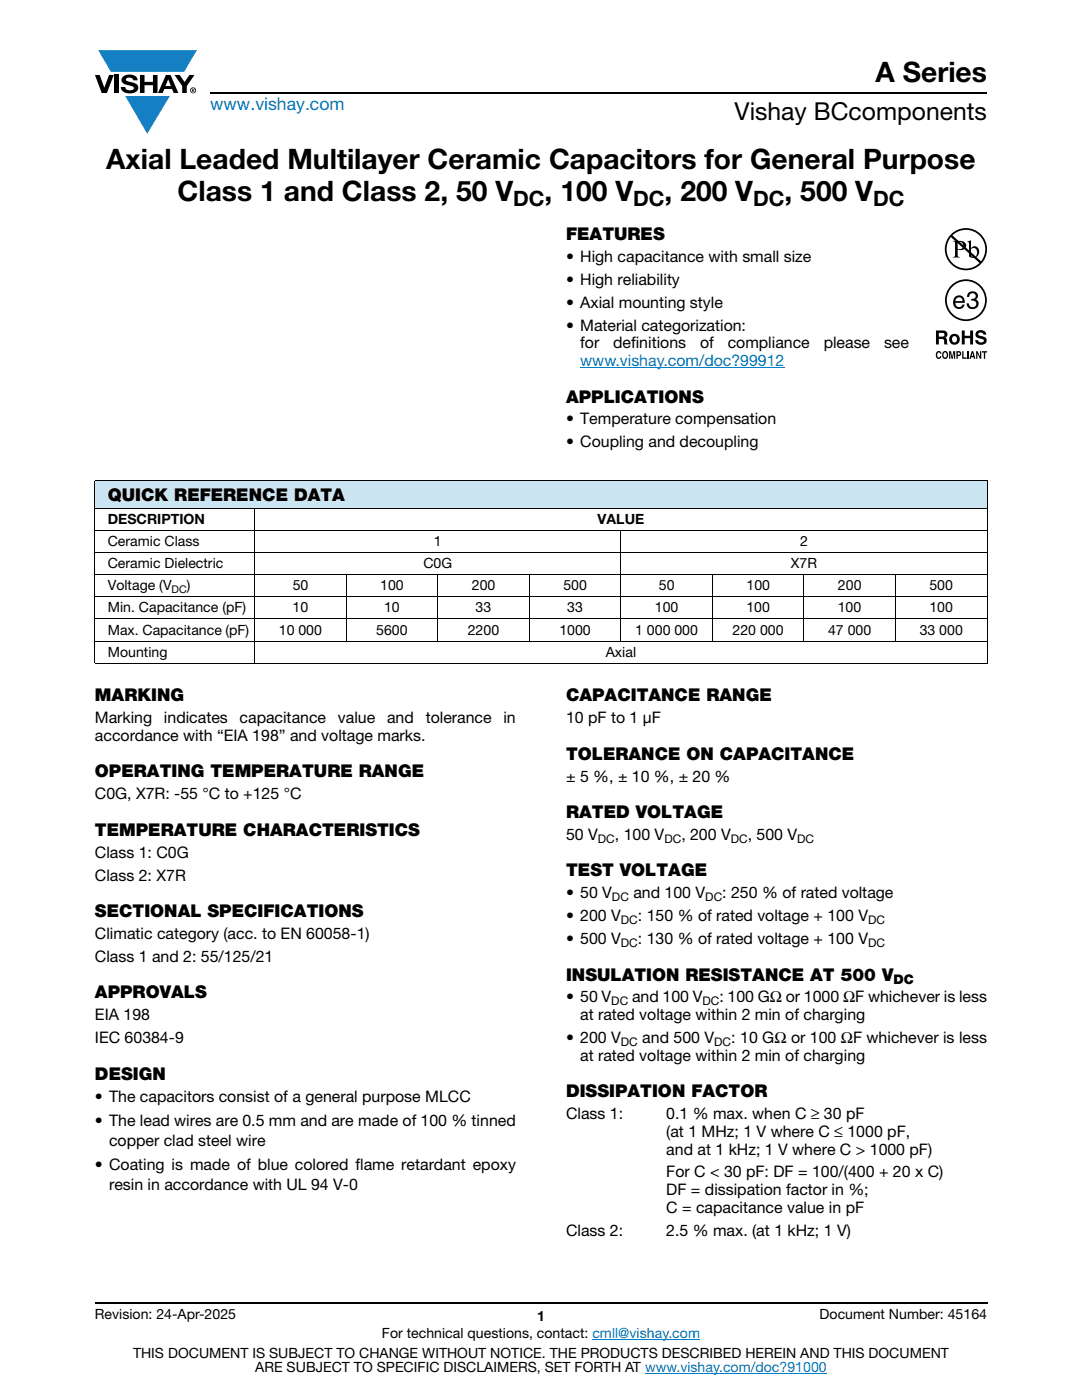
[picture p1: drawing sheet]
<svg xmlns="http://www.w3.org/2000/svg" width="216mm" height="279mm" viewBox="0 0 216 279" stroke-linecap="round" stroke-linejoin="round" font-family="sans-serif">
<defs><g id="words">
<g font-size="5.6">
<text x="174.7" y="16.4">A Series</text>
<text x="21.2" y="33.8">Axial Leaded Multilayer Ceramic Capacitors for General Purpose</text>
<text x="35.4" y="40.1">Class 1 and Class 2, 50 V</text>
<text x="108.7" y="40.1">, 100 V</text>
<text x="132.6" y="40.1">, 200 V</text>
<text x="156.5" y="40.1">, 500 V</text>
</g>
<text font-size="4.9" x="146.6" y="24">Vishay BCcomponents</text>
<g font-size="4.2">
<text x="102.4" y="41.1">DC</text>
<text x="126.3" y="41.1">DC</text>
<text x="150.3" y="41.1">DC</text>
<text x="174.2" y="41.1">DC</text>
</g>
<text font-size="3.5" fill="#007ec4" x="42" y="21.9">www.vishay.com</text>
<g font-size="3.5">
<text x="112.9" y="47.9">FEATURES</text>
<text x="112.9" y="80.3">APPLICATIONS</text>
<text x="21.5" y="100.1">QUICK REFERENCE DATA</text>
<text x="18.9" y="140">MARKING</text>
<text x="112.9" y="140">CAPACITANCE RANGE</text>
<text x="18.9" y="155.2">OPERATING TEMPERATURE RANGE</text>
<text x="112.9" y="151.6">TOLERANCE ON CAPACITANCE</text>
<text x="18.9" y="166.8">TEMPERATURE CHARACTERISTICS</text>
<text x="112.9" y="163.3">RATED VOLTAGE</text>
<text x="112.9" y="174.9">TEST VOLTAGE</text>
<text x="18.9" y="183">SECTIONAL SPECIFICATIONS</text>
<text x="112.9" y="195.7">INSULATION RESISTANCE AT 500 V</text>
<text x="18.9" y="199.2">APPROVALS</text>
<text x="18.9" y="215.5">DESIGN</text>
<text x="112.9" y="219">DISSIPATION FACTOR</text>
</g>
<g font-size="3.2">
<text x="112.9" y="52.2">• High capacitance with small size</text>
<text x="112.9" y="56.8">• High reliability</text>
<text x="112.9" y="61.4">• Axial mounting style</text>
<text x="112.9" y="66">• Material categorization:</text>
<text x="115.8" y="69.5">for</text>
<text x="122.4" y="69.5">definitions</text>
<text x="139.7" y="69.5">of</text>
<text x="145.2" y="69.5">compliance</text>
<text x="164.4" y="69.5">please</text>
<text x="176.4" y="69.5">see</text>
<text x="112.9" y="84.7">• Temperature compensation</text>
<text x="112.9" y="89.3">• Coupling and decoupling</text>
<text x="18.9" y="144.3">Marking</text>
<text x="18.9" y="147.9">accordance with “EIA 198” and voltage marks.</text>
<text x="32.7" y="144.3">indicates</text>
<text x="47.8" y="144.3">capacitance</text>
<text x="67.4" y="144.3">value</text>
<text x="77.2" y="144.3">and</text>
<text x="85" y="144.3">tolerance</text>
<text x="100.5" y="144.3">in</text>
<text x="112.9" y="144.3">10 pF to 1 μF</text>
<text x="112.9" y="156">± 5 %, ± 10 %, ± 20 %</text>
<text x="18.9" y="159.5">C0G, X7R: -55 °C to +125 °C</text>
<text x="112.9" y="167.6">50 V</text>
<text x="122.7" y="167.6">, 100 V</text>
<text x="136" y="167.6">, 200 V</text>
<text x="149.2" y="167.6">, 500 V</text>
<text x="18.9" y="171.2">Class 1: C0G</text>
<text x="18.9" y="175.7">Class 2: X7R</text>
<text x="112.9" y="179.3">• 50 V</text>
<text x="126.4" y="179.3">and 100 V</text>
<text x="144.1" y="179.3">: 250 % of rated voltage</text>
<text x="112.9" y="183.9">• 200 V</text>
<text x="127.3" y="183.9">: 150 % of rated voltage + 100 V</text>
<text x="18.9" y="187.4">Climatic category (acc. to EN 60058-1)</text>
<text x="18.9" y="192">Class 1 and 2: 55/125/21</text>
<text x="112.9" y="188.4">• 500 V</text>
<text x="127.3" y="188.4">: 130 % of rated voltage + 100 V</text>
<text x="18.9" y="203.6">EIA 198</text>
<text x="112.9" y="200.1">• 50 V</text>
<text x="115.8" y="203.6">at rated voltage within 2 min of charging</text>
<text x="126.1" y="200.1">and 100 V</text>
<text x="143.6" y="200.1">: 100 GΩ or 1000 ΩF whichever is less</text>
<text x="18.9" y="208.2">IEC 60384-9</text>
<text x="112.9" y="208.2">• 200 V</text>
<text x="128.2" y="208.2">and 500 V</text>
<text x="145.9" y="208.2">: 10 GΩ or 100 ΩF whichever is less</text>
<text x="115.8" y="211.7">at rated voltage within 2 min of charging</text>
<text x="18.9" y="219.8">• The capacitors consist of a general purpose MLCC</text>
<text x="18.9" y="224.8">• The lead wires are 0.5 mm and are made of 100 % tinned</text>
<text x="112.9" y="223.4">Class 1:</text>
<text x="132.9" y="223.4">0.1 % max. when C ≥ 30 pF</text>
<text x="132.9" y="226.9">(at 1 MHz; 1 V where C ≤ 1000 pF,</text>
<text x="18.9" y="233.6">• Coating is made of blue colored flame retardant epoxy</text>
<text x="21.8" y="228.6">copper clad steel wire</text>
<text x="132.9" y="230.4">and at 1 kHz; 1 V where C &gt; 1000 pF)</text>
<text x="21.8" y="237.5">resin in accordance with UL 94 V-0</text>
<text x="132.9" y="235">For C &lt; 30 pF: DF = 100/(400 + 20 x C)</text>
<text x="132.9" y="238.5">DF = dissipation factor in %;</text>
<text x="132.9" y="242.1">C = capacitance value in pF</text>
<text x="112.9" y="246.6">Class 2:</text>
<text x="132.9" y="246.6">2.5 % max. (at 1 kHz; 1 V)</text>
</g>
<text font-size="3.2" fill="#007ec4" x="115.8" y="73">www.vishay.com/doc?99912</text>
<g font-size="2.8">
<text x="21.5" y="104.6">DESCRIPTION</text>
<text x="119.3" y="104.6">VALUE</text>
<text x="21.5" y="109">Ceramic Class</text>
<text x="21.5" y="113.4">Ceramic Dielectric</text>
<text x="84.5" y="113.4">C0G</text>
<text x="86.6" y="109">1</text>
<text x="157.8" y="113.4">X7R</text>
<text x="159.6" y="109">2</text>
<text x="21.5" y="117.8">Voltage (V</text>
<text x="37.3" y="117.8">)</text>
<text x="58.4" y="117.8">50</text>
<text x="75.9" y="117.8">100</text>
<text x="94.1" y="117.8">200</text>
<text x="112.4" y="117.8">500</text>
<text x="131.5" y="117.8">50</text>
<text x="148.9" y="117.8">100</text>
<text x="167.2" y="117.8">200</text>
<text x="185.5" y="117.8">500</text>
<text x="21.5" y="122.2">Min. Capacitance (pF)</text>
<text x="58.4" y="122.2">10</text>
<text x="76.6" y="122.2">10</text>
<text x="94.9" y="122.2">33</text>
<text x="113.2" y="122.2">33</text>
<text x="130.7" y="122.2">100</text>
<text x="148.9" y="122.2">100</text>
<text x="167.2" y="122.2">100</text>
<text x="185.4" y="122.2">100</text>
<text x="21.5" y="126.6">Max. Capacitance (pF)</text>
<text x="21.5" y="131">Mounting</text>
<text x="55.6" y="126.6">10 000</text>
<text x="75.1" y="126.6">5600</text>
<text x="93.3" y="126.6">2200</text>
<text x="111.6" y="126.6">1000</text>
<text x="120.9" y="131">Axial</text>
<text x="126.7" y="126.6">1 000 000</text>
<text x="146.2" y="126.6">220 000</text>
<text x="165.2" y="126.6">47 000</text>
<text x="183.5" y="126.6">33 000</text>
<text x="18.9" y="263.3">Revision: 24-Apr-2025</text>
<text x="107.2" y="263.6">1</text>
<text x="163.6" y="263.3">Document Number: 45164</text>
<text x="76.2" y="267.1">For technical questions, contact: cmll@vishay.com</text>
<text x="26.5" y="271">THIS DOCUMENT IS SUBJECT TO CHANGE WITHOUT NOTICE. THE PRODUCTS DESCRIBED HEREIN AND THIS DOCUMENT</text>
<text x="50.9" y="273.8">ARE SUBJECT TO SPECIFIC DISCLAIMERS, SET FORTH AT www.vishay.com/doc?91000</text>
</g>
<text font-size="2.6" x="178.3" y="196.4">DC</text>
<g font-size="2.4">
<text x="119.3" y="168.2">DC</text>
<text x="132.6" y="168.2">DC</text>
<text x="145.8" y="168.2">DC</text>
<text x="159.1" y="168.2">DC</text>
<text x="122.1" y="179.8">DC</text>
<text x="140.7" y="179.8">DC</text>
<text x="123.9" y="184.4">DC</text>
<text x="173.2" y="184.4">DC</text>
<text x="123.9" y="189">DC</text>
<text x="173.2" y="189">DC</text>
<text x="122" y="200.6">DC</text>
<text x="140.2" y="200.6">DC</text>
<text x="123.9" y="208.8">DC</text>
<text x="142.5" y="208.8">DC</text>
</g>
<text font-size="2.1" x="34.2" y="118.3">DC</text>
</g></defs>
<g fill="#147fc3">
<path d="M19.6 10h19.7l-2.6 4.3h-1.1h-13.5z"/>
<path d="M25 19.2h8.9l-4.5 7.5z"/>
</g>
<g fill="#000">
<path d="M18.9 15h1l.9 2.5 1-2.5h.9l-1.4 3.6h-1zM22.9 15h.9v3.6h-.9zM24.6 15.3a2.1 2.1 0 0 1 2.8 .3l.1 .4h-.9a.79 .79 0 0 0-.7-.5 .79 .79 0 0 0-.8 .4l.3 .3 1 .2a1.08 1.08 0 0 1 1.2 1 1.08 1.08 0 0 1-1.1 1.2 1.73 1.73 0 0 1-2.4-1.2h.9a.96 .96 0 0 0 .8 .6 .96 .96 0 0 0 .9-.4 1.31 1.31 0 0 0-1.2-.6 1.03 1.03 0 0 1-1.1-.6 1.03 1.03 0 0 1 .2-1.1zM27.9 15h.9v1.3h1.7v-1.3h.9v3.6h-.9v-1.6h-1.7v1.6h-.9zM34.8 15h1.1l.9 1.4 1-1.4h1l-1.5 2.2v1.4h-.9v-1.4zM193.3 58.4a1.07 1.07 0 0 1 1.3-.2 1.07 1.07 0 0 1 .5 1.2l-.4 .4a1.06 1.06 0 0 1 .5 1.4 1.06 1.06 0 0 1-1.4 .5l-.2-.1a1.02 1.02 0 0 1-.7-1.1h.4a.71 .71 0 0 0 1 .8 .71 .71 0 0 0 .2-1.2l-.7-.1v-.4a.59 .59 0 0 0 .9-.4 .59 .59 0 0 0-.6-.7 .66 .66 0 0 0-.7 .8h-.4zM186.9 70.2l.4-.2 .3 .1 .2 .5-.6-.2a.66 .66 0 0 0 .1 1l.3-.3h.2a.54 .54 0 0 1-.4 .5 .54 .54 0 0 1-.6-.4zM189.4 70.1h.4l.2 1.2 .2-1.2h.4v1.5h-.3v-1.3l-.2 1.3h-.2l-.3-1.3v1.3h-.2zM192 70.1h.3v1.2h.6v.3h-.9zM191.9 66h.6v1h1.1v-1h.6v2.7h-.6v-1.2h-1.1v1.2h-.6zM193 70.1h.3v1.5h-.3zM194.9 66.1a1.15 1.15 0 0 1 1.9 .7h-.6v-.2a.68 .68 0 0 0-.9-.1l-.1 .4 .3 .1a1.29 1.29 0 0 1 1.4 .9 1.17 1.17 0 0 1-1.2 .9 1.17 1.17 0 0 1-1.1-.9h.6v.2a.67 .67 0 0 0 1.1-.1l-.2-.3-.6-.1a.82 .82 0 0 1-.8-.6 .82 .82 0 0 1 .2-.9z"/>
<path d="M194.8 70.1h.3l.5 1v-1h.2v1.5h-.3l-.5-1.1v1.1h-.2zM195.9 70.1h1.1v.3h-.4v1.2h-.3v-1.2h-.4z"/>
<path d="M33.6 15.9l.5 1.3h-1.1zM33.1 15l-1.6 3.6h1l.3-.8h1.5l.3 .8h1l-1.6-3.6z"/>
<path d="M38.4 17.8h.2v.2h-.2zM38.3 17.7v.7h.1v-.3l.4 .3-.2-.3 .2-.2-.1-.2z"/>
<path d="M38.1 18a.46 .46 0 0 1 .9 0 .46 .46 0 0 1-.9 0zM37.9 18a.6 .6 0 0 0 1.2 0 .6 .6 0 0 0-1.2 0z"/>
<path d="M188.9 59.9a3.8 3.8 0 0 1 7.7 0 3.8 3.8 0 0 1-7.7 0zM188.6 59.9a4.2 4.2 0 0 0 8.3 0 4.2 4.2 0 0 0-8.3 0z"/>
<path d="M190 47a3.9 3.9 0 0 1 5.3-.1 3.9 3.9 0 0 1 .4 5.2zM189.7 47.3l5.8 5.2a3.9 3.9 0 0 1-5.4 .1 3.9 3.9 0 0 1-.4-5.3zM188.5 49.7a4.2 4.2 0 0 0 8.5 0 4.2 4.2 0 0 0-8.5 0z"/>
<path d="M191.1 48.3v1.3a.75 .75 0 0 0 1.1-.6 .75 .75 0 0 0-1.1-.7zM190.1 48.1a2.81 2.81 0 0 1 2.5 .3 .97 .97 0 0 1-.1 1.2 .97 .97 0 0 1-1.2 .3l-.2-.1v1.1v.2l.5 .3h-1.5l.3-.2 .2-.3v-2.3l-.1-.3z"/>
<path d="M193.8 49.7v1.4l.1 .1a.72 .72 0 0 0 .8 0 .72 .72 0 0 0 .3-.8 .72 .72 0 0 0-.4-.8 .72 .72 0 0 0-.8 .1zM193 48.2l.8-.2v1.6a.89 .89 0 0 1 1.1-.4 .89 .89 0 0 1 .5 1 1.23 1.23 0 0 1-.7 1.2 1.23 1.23 0 0 1-1.3-.2l-.1-2.7z"/>
<path d="M187.3 66.4v.8l1-.1a.39 .39 0 0 0 0-.6zM186.8 66h1.4a.79 .79 0 0 1 .8 .4 .79 .79 0 0 1-.1 .9l-.3 .1a.98 .98 0 0 1 .4 1.2l.1 .1h-.6l-.3-1h-.9v1h-.5z"/>
<path d="M188.4 70.4a.64 .64 0 0 0 .2 1l.1-.1a.64 .64 0 0 0-.1-1zM188.2 70.2l.2-.1a.56 .56 0 0 1 .7 .3 .82 .82 0 0 1-.5 1.2h-.2a.89 .89 0 0 1-.2-1.4z"/>
<path d="M190.2 67.1a.63 .63 0 0 0-.2 .8 .63 .63 0 0 0 .7 .4 .63 .63 0 0 0 .2-.8 .63 .63 0 0 0-.7-.4zM189.4 67.7a1.1 1.1 0 0 1 2.2 0 1.1 1.1 0 0 1-2.2 0z"/>
<path d="M191.1 70.3v.5l.4-.1v-.3zM190.8 70.1h.6a.5 .5 0 0 1 .4 .5 .5 .5 0 0 1-.4 .5h-.3v.5h-.3z"/>
<path d="M190.8 59.6l-.2 .5h1.5a.7 .7 0 0 0-.4-.7 .7 .7 0 0 0-.9 .2zM190.6 59.2a1.18 1.18 0 0 1 1.4-.1 1.18 1.18 0 0 1 .5 1.3h-1.9a.73 .73 0 0 0 .6 .9 .73 .73 0 0 0 .9-.5h.4a1.21 1.21 0 0 1-1.6 .8 1.21 1.21 0 0 1-.7-1.7z"/>
<path d="M194 70.4l-.1 .6h.3zM193.9 70.1h.3l.4 1.5h-.3v-.3h-.5l-.1 .3h-.3z"/>
</g>
<path d="M42 18.6h155M18.9 260h178.1" fill="none" stroke="#000" stroke-width=".36"/>
<path d="M115.8 73.3h40.7M118.2 267.3h21.5M128.7 274h36.3" fill="none" stroke="#007ec4" stroke-width=".2"/>
<path d="M18.9 96h178.1v5.5h-178.1z" fill="#cce5f3"/>
<g fill="none" stroke="#000" stroke-width=".2">
<path d="M18.9 96h178.1M18.9 96.1v36.1M197 96.1v36.1M18.9 101.5h178.1M18.9 105.9h178.1M18.9 110.3h178.1M18.9 114.7h178.1M18.9 119.1h178.1M50.8 101.4v31M69.1 114.6v13.4M87.4 114.6v13.4M105.6 114.6v13.4"/>
<path d="M123.9 105.8v22.2M142.2 114.6v13.4M160.4 114.6v13.4M178.7 114.6v13.4M18.9 123.5h178.1M18.9 127.9h178.1M18.9 132.3h178.1"/>
</g>
<use href="#words"/>
</svg>
